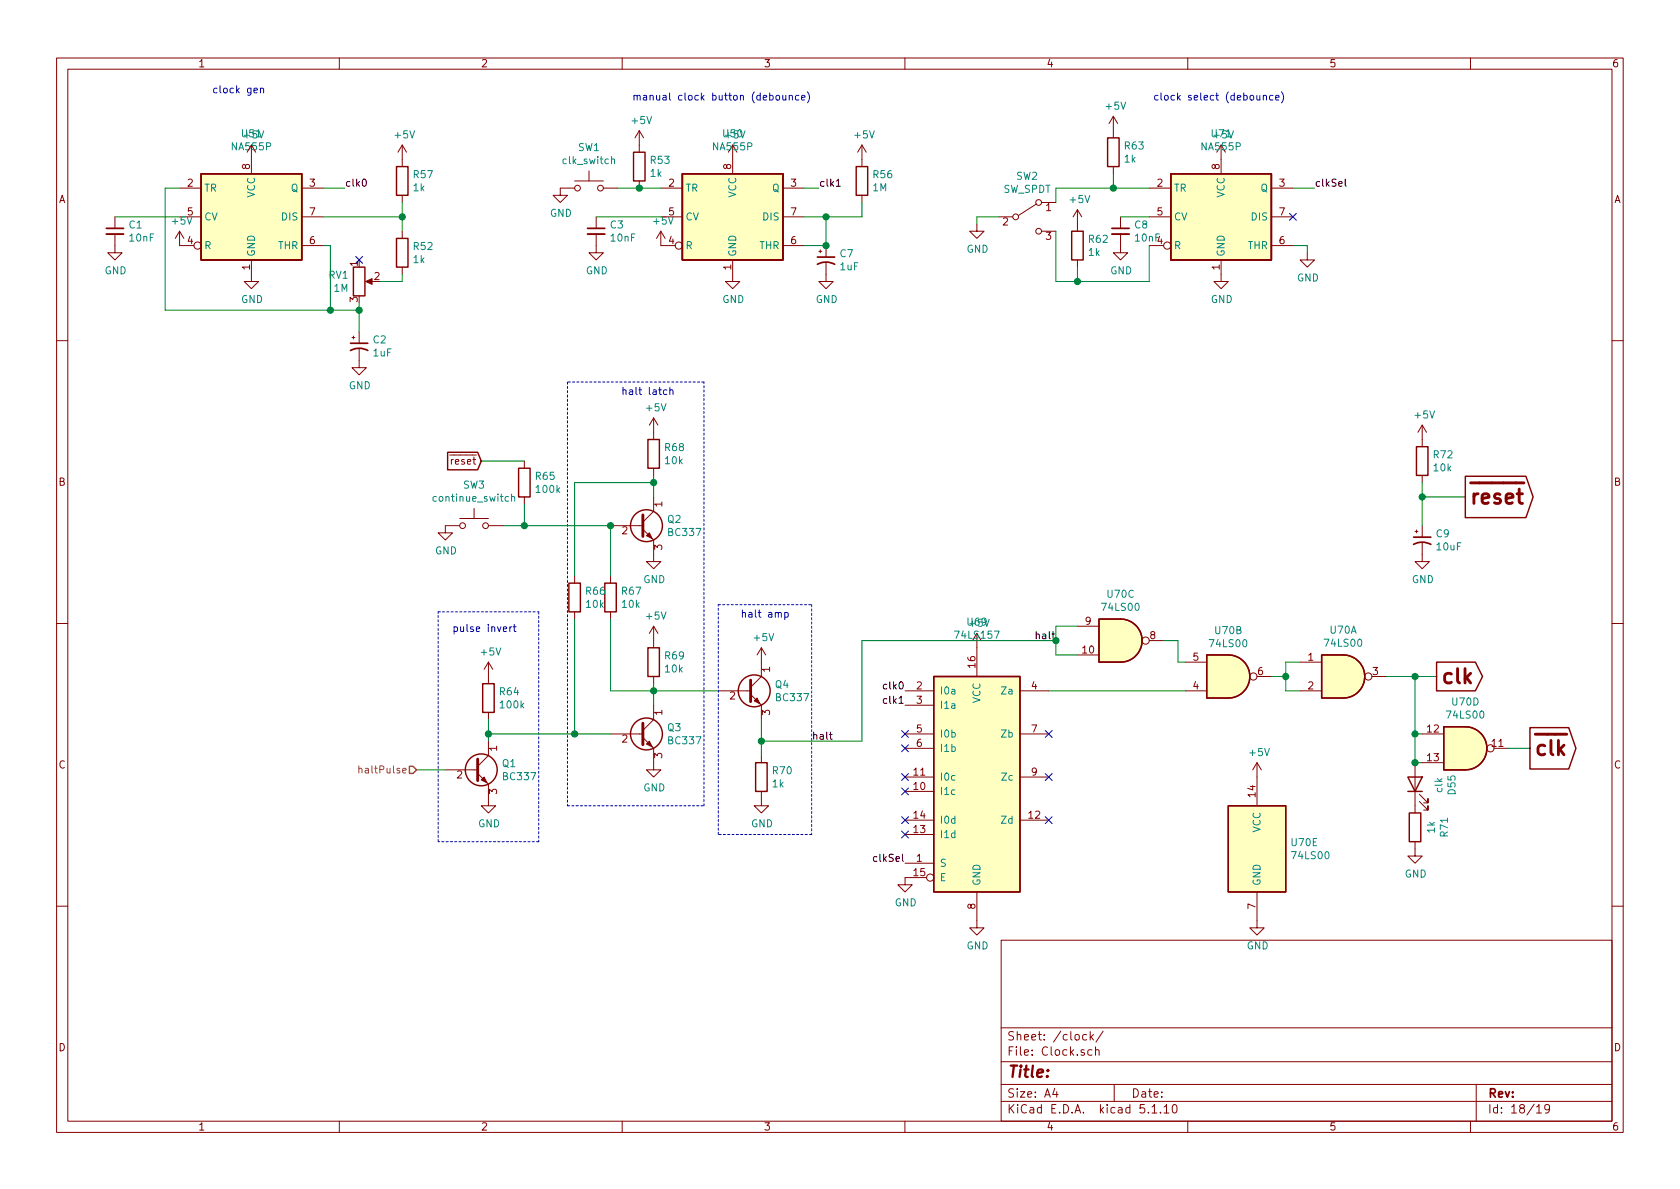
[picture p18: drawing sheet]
<svg xmlns="http://www.w3.org/2000/svg" width="297mm" height="210mm" viewBox="0 0 297 210" stroke-linecap="round" stroke-linejoin="round" font-family="sans-serif">
<defs><g id="words">
<g font-size="3.5" fill="#840000">
<text x="259.7" y="89.1">reset</text>
<text x="254.6" y="120.9">clk</text>
<text x="271.1" y="133.6">clk</text>
</g>
<text font-size="2.8" fill="#840000" x="178" y="190.5">Title:</text>
<g font-size="2.1" fill="#840000">
<text x="178" y="184">Sheet: /clock/</text>
<text x="178" y="186.7">File: Clock.sch</text>
<text x="178" y="196.9">KiCad E.D.A. kicad 5.1.10</text>
<text x="178" y="194.1">Size: A4</text>
<text x="200" y="194.1">Date:</text>
<text x="263" y="194.1">Rev:</text>
<text x="263" y="196.9">Id: 18/19</text>
</g>
<g font-size="1.8" fill="#840000">
<text x="35" y="11.9">1</text>
<text x="85" y="11.9">2</text>
<text x="135" y="11.9">3</text>
<text x="185" y="11.9">4</text>
<text x="235" y="11.9">5</text>
<text x="285" y="11.9">6</text>
<text x="41.1" y="26.6">NA555P</text>
<text x="44.2" y="29.9" transform="rotate(-90 44.2 29.9)">8</text>
<text x="129.3" y="29.9" transform="rotate(-90 129.3 29.9)">8</text>
<text x="215.6" y="29.9" transform="rotate(-90 215.6 29.9)">8</text>
<text x="10.4" y="35.9">A</text>
<text x="33.2" y="33">2</text>
<text x="54.8" y="33">3</text>
<text x="118.3" y="33">2</text>
<text x="139.9" y="33">3</text>
<text x="204.6" y="33">2</text>
<text x="226.2" y="33">3</text>
<text x="285.4" y="35.9">A</text>
<text x="33.2" y="38.1">5</text>
<text x="54.8" y="38.1">7</text>
<text x="118.3" y="38.1">5</text>
<text x="139.9" y="38.1">7</text>
<text x="177.3" y="39.9">2</text>
<text x="184.9" y="37.3">1</text>
<text x="204.6" y="38.1">5</text>
<text x="226.2" y="38.1">7</text>
<text x="33.2" y="43.2">4</text>
<text x="44.2" y="47.7" transform="rotate(-90 44.2 47.7)">1</text>
<text x="54.8" y="43.2">6</text>
<text x="63.2" y="47.1" transform="rotate(-90 63.2 47.1)">1</text>
<text x="118.3" y="43.2">4</text>
<text x="129.3" y="47.7" transform="rotate(-90 129.3 47.7)">1</text>
<text x="139.9" y="43.2">6</text>
<text x="184.9" y="42.4">3</text>
<text x="204.6" y="43.2">4</text>
<text x="215.6" y="47.7" transform="rotate(-90 215.6 47.7)">1</text>
<text x="226.2" y="43.2">6</text>
<text x="63.2" y="53.4" transform="rotate(-90 63.2 53.4)">3</text>
<text x="66.2" y="49.5">2</text>
<text x="80.1" y="82.2">reset</text>
<text x="10.4" y="85.9">B</text>
<text x="117.1" y="89.6" transform="rotate(-90 117.1 89.6)">1</text>
<text x="285.4" y="85.9">B</text>
<text x="110" y="94.5">2</text>
<text x="117.1" y="97.3" transform="rotate(-90 117.1 97.3)">3</text>
<text x="191.9" y="110.5">9</text>
<text x="203.4" y="113">8</text>
<text x="136.1" y="118.8" transform="rotate(-90 136.1 118.8)">1</text>
<text x="172.5" y="118.1" transform="rotate(-90 172.5 118.1)">16</text>
<text x="191.4" y="115.6">10</text>
<text x="211" y="116.8">5</text>
<text x="222.4" y="119.4">6</text>
<text x="231.3" y="116.8">1</text>
<text x="242.7" y="119.4">3</text>
<text x="129.1" y="123.7">2</text>
<text x="162.1" y="121.9">2</text>
<text x="162.1" y="124.5">3</text>
<text x="182.4" y="121.9">4</text>
<text x="211" y="121.9">4</text>
<text x="231.3" y="121.9">2</text>
<text x="110" y="131.3">2</text>
<text x="117.1" y="126.5" transform="rotate(-90 117.1 126.5)">1</text>
<text x="136.1" y="126.5" transform="rotate(-90 136.1 126.5)">3</text>
<text x="162.1" y="129.5">5</text>
<text x="182.4" y="129.5">7</text>
<text x="252.4" y="129.5">12</text>
<text x="10.4" y="135.9">C</text>
<text x="80.8" y="137.7">2</text>
<text x="87.9" y="132.8" transform="rotate(-90 87.9 132.8)">1</text>
<text x="117.1" y="134.1" transform="rotate(-90 117.1 134.1)">3</text>
<text x="161.6" y="137.2">11</text>
<text x="162.1" y="132.1">6</text>
<text x="182.4" y="137.2">9</text>
<text x="252.4" y="134.6">13</text>
<text x="263.8" y="132.1">11</text>
<text x="285.4" y="135.9">C</text>
<text x="87.9" y="140.4" transform="rotate(-90 87.9 140.4)">3</text>
<text x="161.6" y="139.7">10</text>
<text x="222" y="140.9" transform="rotate(-90 222 140.9)">14</text>
<text x="161.6" y="147.3">13</text>
<text x="161.6" y="144.8">14</text>
<text x="181.9" y="144.8">12</text>
<text x="161.6" y="154.9">15</text>
<text x="162.1" y="152.4">1</text>
<text x="172.5" y="160.8" transform="rotate(-90 172.5 160.8)">8</text>
<text x="222" y="160.8" transform="rotate(-90 222 160.8)">7</text>
<text x="10.4" y="185.9">D</text>
<text x="285.4" y="185.9">D</text>
<text x="35" y="199.9">1</text>
<text x="85" y="199.9">2</text>
<text x="135" y="199.9">3</text>
<text x="185" y="199.9">4</text>
<text x="235" y="199.9">5</text>
<text x="285" y="199.9">6</text>
</g>
<g font-size="1.8" fill="#0000c2">
<text x="38.8" y="16.5">clock gen</text>
<text x="116.3" y="17.8">manual clock button (debounce)</text>
<text x="207.3" y="17.8">clock select (debounce)</text>
<text x="111.6" y="69.8">halt latch</text>
<text x="81.5" y="111.8">pulse invert</text>
<text x="132.4" y="109.2">halt amp</text>
</g>
<g font-size="1.8" fill="#008484">
<text x="111.8" y="21.9">+5V</text>
<text x="195.6" y="19.4">+5V</text>
<text x="42.8" y="24.3">U51</text>
<text x="69.9" y="24.5">+5V</text>
<text x="99.7" y="29">clk_switch</text>
<text x="102.2" y="26.7">SW1</text>
<text x="115.1" y="29">R53</text>
<text x="126.2" y="26.6">NA555P</text>
<text x="127.9" y="24.3">U50</text>
<text x="151.2" y="24.5">+5V</text>
<text x="198.9" y="28.7">1k</text>
<text x="198.9" y="26.4">R63</text>
<text x="212.6" y="26.6">NA555P</text>
<text x="214.3" y="24.3">U71</text>
<text x="36.1" y="33.9">TR</text>
<text x="45.1" y="35" transform="rotate(-90 45.1 35)">VCC</text>
<text x="51.5" y="33.9">Q</text>
<text x="73.1" y="33.8">1k</text>
<text x="73.2" y="31.5">R57</text>
<text x="115" y="31.3">1k</text>
<text x="121.2" y="33.9">TR</text>
<text x="130.2" y="35" transform="rotate(-90 130.2 35)">VCC</text>
<text x="136.6" y="33.9">Q</text>
<text x="154.4" y="33.8">1M</text>
<text x="154.5" y="31.5">R56</text>
<text x="177.3" y="34.1">SW_SPDT</text>
<text x="179.7" y="31.8">SW2</text>
<text x="189.3" y="35.9">+5V</text>
<text x="207.5" y="33.9">TR</text>
<text x="216.5" y="35" transform="rotate(-90 216.5 35)">VCC</text>
<text x="222.9" y="33.9">Q</text>
<text x="22.9" y="40.4">C1</text>
<text x="30.5" y="39.7">+5V</text>
<text x="36.1" y="39">CV</text>
<text x="49.9" y="39">DIS</text>
<text x="97.2" y="38.3">GND</text>
<text x="107.9" y="40.4">C3</text>
<text x="115.6" y="39.7">+5V</text>
<text x="121.2" y="39">CV</text>
<text x="135" y="39">DIS</text>
<text x="200.7" y="40.4">C8</text>
<text x="207.5" y="39">CV</text>
<text x="221.3" y="39">DIS</text>
<text x="23" y="42.7">10nF</text>
<text x="36.1" y="44.1">R</text>
<text x="45.1" y="45.5" transform="rotate(-90 45.1 45.5)">GND</text>
<text x="49.2" y="44.1">THR</text>
<text x="73.1" y="46.5">1k</text>
<text x="73.2" y="44.2">R52</text>
<text x="108.1" y="42.7">10nF</text>
<text x="121.2" y="44.1">R</text>
<text x="130.2" y="45.5" transform="rotate(-90 130.2 45.5)">GND</text>
<text x="134.3" y="44.1">THR</text>
<text x="148.6" y="45.5">C7</text>
<text x="148.6" y="47.8">1uF</text>
<text x="170.9" y="44.7">GND</text>
<text x="192.5" y="45.3">1k</text>
<text x="192.6" y="42.9">R62</text>
<text x="200.8" y="42.7">10nF</text>
<text x="207.5" y="44.1">R</text>
<text x="216.5" y="45.5" transform="rotate(-90 216.5 45.5)">GND</text>
<text x="220.6" y="44.1">THR</text>
<text x="18.5" y="48.5">GND</text>
<text x="42.6" y="53.6">GND</text>
<text x="58.2" y="49.3">RV1</text>
<text x="59.1" y="51.6">1M</text>
<text x="103.6" y="48.5">GND</text>
<text x="127.7" y="53.6">GND</text>
<text x="144.2" y="53.6">GND</text>
<text x="196.3" y="48.5">GND</text>
<text x="214.1" y="53.6">GND</text>
<text x="229.3" y="49.8">GND</text>
<text x="66" y="60.7">C2</text>
<text x="66" y="63">1uF</text>
<text x="61.7" y="68.8">GND</text>
<text x="114.4" y="72.7">+5V</text>
<text x="250.2" y="74">+5V</text>
<text x="117.6" y="79.8">R68</text>
<text x="117.7" y="82.1">10k</text>
<text x="253.5" y="81">R72</text>
<text x="253.6" y="83.4">10k</text>
<text x="76.9" y="88.7">continue_switch</text>
<text x="81.9" y="86.4">SW3</text>
<text x="94.8" y="84.9">R65</text>
<text x="94.9" y="87.2">100k</text>
<text x="118.1" y="92.5">Q2</text>
<text x="118.3" y="94.8">BC337</text>
<text x="254" y="95">C9</text>
<text x="76.9" y="98">GND</text>
<text x="254.1" y="97.3">10uF</text>
<text x="103.7" y="105.2">R66</text>
<text x="103.7" y="107.5">10k</text>
<text x="110" y="105.2">R67</text>
<text x="110.1" y="107.5">10k</text>
<text x="113.7" y="103.1">GND</text>
<text x="195.9" y="105.7">U70C</text>
<text x="249.6" y="103.1">GND</text>
<text x="114.4" y="109.6">+5V</text>
<text x="133.4" y="113.4">+5V</text>
<text x="169.1" y="112.9">74LS157</text>
<text x="171.1" y="110.6">U69</text>
<text x="195" y="108">74LS00</text>
<text x="214.9" y="112.1">U70B</text>
<text x="235.2" y="112.1">U70A</text>
<text x="85.1" y="115.9">+5V</text>
<text x="117.6" y="116.6">R69</text>
<text x="117.7" y="118.9">10k</text>
<text x="214.1" y="114.4">74LS00</text>
<text x="234.4" y="114.4">74LS00</text>
<text x="88.4" y="123">R64</text>
<text x="88.6" y="125.3">100k</text>
<text x="137.1" y="121.7">Q4</text>
<text x="137.3" y="124">BC337</text>
<text x="166.1" y="122.8">I0a</text>
<text x="166.1" y="125.3">I1a</text>
<text x="173.4" y="124.4" transform="rotate(-90 173.4 124.4)">VCC</text>
<text x="177.3" y="122.8">Za</text>
<text x="256.8" y="124.8">U70D</text>
<text x="118.1" y="129.3">Q3</text>
<text x="118.3" y="131.6">BC337</text>
<text x="166.1" y="130.4">I0b</text>
<text x="177.2" y="130.4">Zb</text>
<text x="256" y="127.1">74LS00</text>
<text x="88.8" y="135.7">Q1</text>
<text x="89.1" y="138">BC337</text>
<text x="136.7" y="136.9">R70</text>
<text x="166.1" y="133">I1b</text>
<text x="221" y="133.7">+5V</text>
<text x="113.7" y="139.9">GND</text>
<text x="136.6" y="139.2">1k</text>
<text x="166.1" y="140.6">I1c</text>
<text x="166.1" y="138">I0c</text>
<text x="177.3" y="138">Zc</text>
<text x="255" y="140.1" transform="rotate(-90 255 140.1)">clk</text>
<text x="257.4" y="140.5" transform="rotate(-90 257.4 140.5)">D55</text>
<text x="84.5" y="146.3">GND</text>
<text x="132.8" y="146.3">GND</text>
<text x="166.1" y="148.2">I1d</text>
<text x="166.1" y="145.7">I0d</text>
<text x="177.2" y="145.7">Zd</text>
<text x="222.9" y="147.2" transform="rotate(-90 222.9 147.2)">VCC</text>
<text x="228.4" y="149.6">U70E</text>
<text x="253.7" y="147.3" transform="rotate(-90 253.7 147.3)">1k</text>
<text x="256" y="147.9" transform="rotate(-90 256 147.9)">R71</text>
<text x="166.1" y="153.3">S</text>
<text x="166.1" y="155.8">E</text>
<text x="228.6" y="151.9">74LS00</text>
<text x="248.4" y="155.2">GND</text>
<text x="158.2" y="160.3">GND</text>
<text x="173.4" y="156.7" transform="rotate(-90 173.4 156.7)">GND</text>
<text x="222.9" y="156.7" transform="rotate(-90 222.9 156.7)">GND</text>
<text x="170.9" y="167.9">GND</text>
<text x="220.4" y="167.9">GND</text>
</g>
<g font-size="1.8">
<text x="61" y="33">clk0</text>
<text x="144.8" y="33">clk1</text>
<text x="232.4" y="33">clkSel</text>
<text x="183.5" y="113">halt</text>
<text x="156.6" y="124.5">clk1</text>
<text x="156.6" y="121.9">clk0</text>
<text x="143.5" y="130.8">halt</text>
<text x="154.9" y="152.4">clkSel</text>
</g>
<text font-size="1.8" fill="#848400" x="64.3" y="136.8">haltPulse</text>
</g></defs>
<g fill="none" stroke="#840000" stroke-width=".18">
<path d="M10 10.3h277v189.9h-277zM12 12.2h273v186.1h-273zM60 10.3v1.9M110 10.3v1.9M160 10.3v1.9M210 10.3v1.9M260 10.3v1.9M20.3 38.3v2.1M31.7 38.3h3.9M31.7 33.3h3.9M44.4 25.6v5.1M53.3 38.3h3.8"/>
<path d="M53.3 33.3h3.8M71.1 25.6l-.7 1.3M71.1 25.6v3.9M71.1 34.5v1.3M71.1 25.6l.8 1.3M101.6 33.3h-2.5v1.2h1.2l-1.2 1.3-1.3-1.3h1.3M101.6 32h5.1M104.1 30.2v1.8M105.4 38.3v2.1M106.7 33.3h2.5M113 23.1v3.8M113 32v1.3"/>
<path d="M113 23.1l-.7 1.3M113 23.1l.8 1.3M116.8 38.3h3.8M116.8 33.3h3.8M129.5 25.6v5.1M138.4 38.3h3.8M138.4 33.3h3.8M152.4 25.6l-.8 1.3M152.4 25.6v3.9M152.4 34.5v1.3M152.4 25.6l.8 1.3M172.7 39.6v1.3h1.3l-1.3 1.3-1.3-1.3h1.3"/>
<path d="M176.5 38.3h2.6M183.3 36.1l-3.2 2M184.1 35.8h2.6M190.5 37.1l-.8 1.2M190.5 37.1v3.8M190.5 37.1l.8 1.2M196.8 20.6l-.7 1.2M196.8 20.6v3.8M196.8 29.5v1.2M196.8 20.6l.8 1.2M198.1 38.3v2.1M203.2 38.3h3.8"/>
<path d="M203.2 33.3h3.8M215.9 25.6v5.1M224.8 38.3h3.8M224.8 33.3h3.8M20.3 41.4v3.3h1.3l-1.3 1.3-1.3-1.3h1.3M31.7 40.9v2.5h2.6M31.7 40.9l-.7 1.3M31.7 40.9l.8 1.3M44.4 46v3.8h1.3l-1.3 1.2-1.2-1.2h1.2M53.3 43.4h3.8M62.2 59.7h.5M62.5 59.4v.5"/>
<path d="M63.5 58.7v2M65 49.8h1M71.1 40.9v1.3M71.1 47.2v1.3M105.4 41.4v3.3h1.3l-1.3 1.3-1.3-1.3h1.3M116.8 40.9v2.5h2.6M116.8 40.9l-.7 1.3M116.8 40.9l.8 1.3M129.5 46v3.8h1.3l-1.3 1.2-1.2-1.2h1.2M138.4 43.4h3.8M144.8 44.4h.5M145 44.2v.5"/>
<path d="M146 46.5v3.3h1.3l-1.3 1.2-1.2-1.2h1.2M146 43.4v2.1M184.1 40.9h2.6M190.5 46v1.2M198.1 41.4v3.3h1.3l-1.3 1.3-1.3-1.3h1.3M203.2 43.4h2.5M215.9 46v3.8h1.3l-1.3 1.2-1.3-1.2h1.3M224.8 43.4h3.8M231.1 44.7v1.3h1.3l-1.3 1.2-1.2-1.2h1.2M10 60.2h2M63.5 61.7v3.3h1.3l-1.3 1.3-1.3-1.3h1.3M115.6 73.9v3.8"/>
<path d="M115.6 73.9l-.8 1.3M115.6 73.9l.7 1.3M251.5 75.2v3.8M251.5 75.2l-.8 1.2M251.5 75.2l.7 1.2M285 60.2h2M79.5 80.5h.8M81.3 93h-2.6v1.2h1.3l-1.3 1.3-1.2-1.3h1.2M81.3 91.7h5.1M83.8 89.9v1.8M86.4 93h2.5M92.7 81.5v1.3"/>
<path d="M92.7 87.9v1.2M107.9 93h5.8M113.7 93.6l1.9 1.9v3.8h1.2l-1.2 1.3-1.3-1.3h1.3M115.6 87.9v2.5l-1.9 1.9M115.6 82.8v1.3M250.2 94h.5M250.4 93.7v.5M251.5 96v3.3h1.2l-1.2 1.3-1.3-1.3h1.3M251.5 84.1v1.2M251.5 93v2M10 110.3h2M86.4 117.1v3.8"/>
<path d="M86.4 117.1l-.8 1.3M86.4 117.1l.7 1.3M101.6 101.8v1.3M101.6 108.2v1.3M107.9 101.8v1.3M107.9 108.2v1.3M115.6 110.7v3.8M115.6 119.6v1.3M115.6 110.7l-.8 1.3M115.6 110.7l.7 1.3M134.6 114.5v5.1l-1.9 1.9M134.6 114.5l-.7 1.3"/>
<path d="M134.6 114.5l.8 1.3M172.7 112v7.6M190.5 115.8h3.8M190.5 110.7h3.8M203.2 113.3h2.5M209.5 117.1h3.9M222.2 119.6h2.6M229.9 117.1h3.8M242.6 119.6h2.5M285 110.3h2M78.7 136.1h5.8M84.5 136.8l1.9 1.9v3.8h1.2l-1.2 1.3-1.3-1.3h1.3"/>
<path d="M86.4 131.1v2.5l-1.9 1.9M86.4 126v1.2M107.9 129.8h5.8M113.7 130.4l1.9 1.9v3.8h1.2l-1.2 1.3-1.3-1.3h1.3M115.6 124.7v2.5l-1.9 2M127 122.2h5.7M132.7 122.8l1.9 1.9v2.5M134.6 139.9v2.6h1.3l-1.3 1.3-1.3-1.3h1.3M134.6 133.6v1.3M160 129.8h5.1M160 122.2h5.1M160 132.3h5.1"/>
<path d="M160 139.9h5.1M160 137.4h5.1M160 124.7h5.1M180.3 129.8h5.1M180.3 122.2h5.1M180.3 137.4h5.1M209.5 122.2h3.9M222.2 134.9v7.6M222.2 134.9l-.7 1.2M222.2 134.9l.8 1.2M229.9 122.2h3.8M250.2 134.9v8.9"/>
<path d="M251.5 129.8h3.8M251.5 134.9h3.8M264.2 132.3h2.5M160 152.6h5.1M160 145h5.1M160 147.6h5.1M163.8 155.2h-3.8v1.3h1.3l-1.3 1.2-1.3-1.2h1.3M172.7 157.7v6.4h1.3l-1.3 1.2-1.3-1.2h1.3M180.3 145h5.1M222.2 157.7v6.4h1.3l-1.3 1.2-1.2-1.2h1.2M250.2 148.8v2.6h1.3l-1.3 1.2-1.3-1.2h1.3M251 141.7l1.5 1.6v-.8v.8h-.8"/>
<path d="M251 140.5l1.5 1.5v-.8v.8h-.8M10 160.2h2M177 166.3h108v32h-108zM285 160.2h2M60 198.3v1.9M110 198.3v1.9M160 198.3v1.9M177 194.8h108M177 191.8h108M177 187.8h108M177 181.8h108M186.5 192.5l-.4 1h1"/>
<path d="M186.8 193v1M192.1 183l-.4-.1-.3 .3 .1 .6 .2 .1 .4-.1M192.8 182.4v1.5M192.9 183.4l.4 .5M193.1 185.7l-.5-.1-.3 .3 .1 .6 .2 .1 .5-.1M193.3 182.9l-.5 .6M193.7 185.7l.2-.1 .4 .1v.9M193.7 185.1v1.5M195 182.3l-1.2 2M197 191.8v3M203.7 195.8l.4-.5v1.5M203.7 196.8h.8"/>
<path d="M205.2 196.7v.1M205.8 195.8l.4-.5v1.5M205.8 196.8h.9M207.5 195.4l.2-.1a.94 .94 0 0 1 0 1.5h-.1a1 1 0 0 1-.1-1.4zM210 198.3v1.9M260 198.3v1.9M261 191.8v6.5M271.7 195.8l.4-.5v1.5M271.7 196.8h.8M274 196l-.1 .1a.48 .48 0 0 1-.7 0v-.6a.48 .48 0 0 1 .7 0 1.27 1.27 0 0 1-.2 1.2l-.4 .1"/>
<circle cx="102.1" cy="33.3" r=".51"/>
<circle cx="106.2" cy="33.3" r=".51"/>
<circle cx="179.6" cy="38.3" r=".51"/>
<circle cx="183.6" cy="35.8" r=".51"/>
<circle cx="34.9" cy="43.4" r=".63"/>
<circle cx="120" cy="43.4" r=".63"/>
<circle cx="183.6" cy="40.9" r=".51"/>
<circle cx="206.4" cy="43.4" r=".63"/>
<circle cx="81.8" cy="93" r=".51"/>
<circle cx="85.9" cy="93" r=".51"/>
<circle cx="202.6" cy="113.3" r=".63"/>
<circle cx="221.6" cy="119.6" r=".63"/>
<circle cx="241.9" cy="119.6" r=".63"/>
<circle cx="263.5" cy="132.3" r=".63"/>
<circle cx="164.5" cy="155.2" r=".63"/>
</g>
<g fill="none" stroke="#840000" stroke-width=".25">
<path d="M35.6 30.7h17.7v15.3h-17.7zM70.1 29.5h2v5h-2zM112 26.9h2v5.1h-2zM120.6 30.7h17.8v15.3h-17.8zM151.4 29.5h2v5h-2zM195.8 24.4h2.1v5.1h-2.1zM207 30.7h17.8v15.3h-17.8zM62.5 47.2h2v5.1h-2zM70.1 42.2h2v5h-2zM189.5 40.9h2v5.1h-2zM79.1 80h5.4l.6 1.5-.6 1.6h-5.4zM114.6 77.7h2v5.1h-2z"/>
<path d="M250.4 79h2.1v5.1h-2.1zM91.7 82.8h2v5.1h-2zM259.1 84.2h10.7l1.3 3.7-1.3 3.6h-10.7zM100.6 103.1h2v5.1h-2zM106.9 103.1h2.1v5.1h-2.1zM114.6 114.5h2v5.1h-2zM165.1 119.6h15.2v38.1h-15.2zM194.3 109.5h3.8a3.8 3.8 0 0 1 3.8 3.8 3.8 3.8 0 0 1-3.8 3.8h-3.8zM213.4 115.8h3.8a3.8 3.8 0 0 1 3.8 3.8 3.8 3.8 0 0 1-3.8 3.8h-3.8zM233.7 115.8h3.8a3.8 3.8 0 0 1 3.8 3.8 3.8 3.8 0 0 1-3.8 3.8h-3.8zM254 117.1h6.9l1.2 2.5-1.2 2.6h-6.9zM85.3 120.9h2.1v5.1h-2.1z"/>
<path d="M133.6 134.9h2v5h-2zM248.9 137.4h2.6l-1.3 2.5zM248.9 139.9h2.6M255.3 128.5h3.8a3.8 3.8 0 0 1 3.8 3.8 3.8 3.8 0 0 1-3.8 3.8h-3.8zM270.5 128.7h6.9l1.2 3.6-1.2 3.7h-6.9zM217.2 142.5h10.1v15.2h-10.1zM249.2 143.8h2v5h-2z"/>
<circle cx="114.3" cy="93" r="2.82"/>
<circle cx="85.1" cy="136.1" r="2.82"/>
<circle cx="114.3" cy="129.8" r="2.82"/>
<circle cx="133.3" cy="122.2" r="2.82"/>
</g>
<path d="M113.7 91.1v3.8M260 85.4h9.4M84.5 134.2v3.8M113.7 127.9v3.8M132.7 120.3v3.8" fill="none" stroke="#840000" stroke-width=".51"/>
<g fill="#840000" stroke="#840000" stroke-width=".18">
<path d="M114.8 94.2l.5 1-1-.5z"/>
<path d="M114.3 131.6l.5-.5 .5 1z"/>
<path d="M85.1 137.9l.5-.5 .5 1z"/>
<path d="M133.3 123.9l.6-.5 .5 1.1z"/>
<path d="M64.6 49.8l1.2-.5v1z"/>
</g>
<path d="M18.8 41.4h3M103.9 41.4h3M196.6 41.4h3" fill="none" stroke="#840000" stroke-width=".33"/>
<path d="M18.8 40.4h3M103.9 40.4h3M144.5 46.7a3.2 3.2 0 0 1 3.1 0M144.5 45.5h3.1M196.6 40.4h3M62 62a3.2 3.2 0 0 1 3 0M62 60.7h3M249.9 96.3a3.2 3.2 0 0 1 3.1 0M249.9 95h3.1" fill="none" stroke="#840000" stroke-width=".3"/>
<path d="M45.8 23.1l.4 1.3 .4-1.3M108.1 28.2l.2-.1 .3 .1 .1 .8M130.9 23.1l.4 1.3 .4-1.3M217.2 23.1l.5 1.3 .4-1.3M90.4 87.9l.3-.1 .2 .1 .1 .7M90.4 87.4v1.2M174.1 109.5l.4 1.3 .4-1.3" fill="none" stroke="#008484" stroke-width=".18"/>
<g fill="#ffffc2" stroke="#ffffc2" stroke-width=".18">
<path d="M35.6 30.7h17.7v15.3h-17.7z"/>
<path d="M217.2 142.5h10.1v15.2h-10.1z"/>
<path d="M237.5 115.8a3.8 3.8 0 0 1 3.8 3.8 3.8 3.8 0 0 1-3.8 3.8z"/>
<path d="M233.7 115.8h3.8v7.6h-3.8z"/>
<path d="M259.1 128.5a3.8 3.8 0 0 1 3.8 3.8 3.8 3.8 0 0 1-3.8 3.8z"/>
<path d="M255.3 128.5h3.8v7.6h-3.8z"/>
<path d="M217.2 115.8a3.8 3.8 0 0 1 3.8 3.8 3.8 3.8 0 0 1-3.8 3.8z"/>
<path d="M213.4 115.8h3.8v7.6h-3.8z"/>
<path d="M198.1 109.5a3.8 3.8 0 0 1 3.8 3.8 3.8 3.8 0 0 1-3.8 3.8z"/>
<path d="M194.3 109.5h3.8v7.6h-3.8z"/>
<path d="M207 30.7h17.8v15.3h-17.8z"/>
<path d="M165.1 119.6h15.2v38.1h-15.2z"/>
<path d="M120.6 30.7h17.8v15.3h-17.8z"/>
</g>
<path d="M100.3 67.6v74.9M124.5 67.6h-24.2M77.5 108.2h17.7M95.2 108.2v40.6M127 106.9h16.5M143.5 106.9v40.7M77.5 148.8v-40.6M95.2 148.8h-17.7M100.3 142.5h24.2M124.5 142.5v-74.9M127 147.6v-40.7M143.5 147.6h-16.5" fill="none" stroke="#0000c2" stroke-width=".18" stroke-dasharray=".4 .4"/>
<g fill="none" stroke="#008400" stroke-width=".18">
<path d="M20.3 38.3h11.4M31.7 33.3h-2.5v21.6h34.3M57.1 33.3h3.9M57.1 38.3h14M71.1 35.8v5.1M105.4 38.3h11.4M109.2 33.3h7.6M142.2 33.3h2.6M146 38.3v5.1h-3.8M152.4 35.8v2.5h-10.2M176.5 38.3h-3.8v1.3M196.8 30.7v2.6"/>
<path d="M198.1 38.3h5.1M203.2 33.3h-16.5v2.5M228.6 33.3h3.8M57.1 43.4h1.3v11.5M63.5 53.6v5.1M71.1 48.5v1.3h-3.8M186.7 40.9v8.9h16.5v-6.4M190.5 47.2v2.6M228.6 43.4h2.5v1.3M85.1 81.5h7.6M88.9 93h19v8.8M92.7 89.1v3.9"/>
<path d="M115.6 84.1v3.8M115.6 85.3h-14v16.5M251.5 85.3v7.7M251.5 87.9h7.6M101.6 109.5v20.3M107.9 109.5v12.7h19.1M186.7 113.3h-34.3v17.8h-17.8M190.5 110.7h-3.8v5.1h3.8M205.7 113.3h2.6v3.8h1.2M224.8 119.6h2.5M229.9 117.1h-2.6v5.1h2.6M245.1 119.6h8.9"/>
<path d="M250.2 119.6v15.3h1.3M73.7 136.1h5M86.4 129.8h21.5M86.4 127.2v3.9M115.6 120.9v3.8M134.6 127.2v6.4M185.4 122.2h24.1M250.2 129.8h1.3M266.7 132.3h3.8"/>
</g>
<path d="M63.4 136l.3-.1h.2l.1 .8M63.4 135.4v1.3" fill="none" stroke="#848400" stroke-width=".18"/>
<path d="M72.4 135.5h.6l.7 .6-.7 .7h-.6z" fill="none" stroke="#848400" stroke-width=".25"/>
<path d="M64.2 31.8l.1-.1a.67 .67 0 0 1 .5 .6 .67 .67 0 0 1-.5 .6l-.1-.1-.1-.3zM147.9 32l.3-.3v1.2M147.9 32.9h.7M237.8 31.7v1.1l.2 .1M146.7 129.9h.4M146.8 129.5v1.1l.3 .1" fill="none" stroke="#000" stroke-width=".18"/>
<g fill="none" stroke="#0000c2" stroke-width=".18">
<path d="M38.4 15.6h-.4l-.2 .2 .1 .6h.5M112.1 17l.2-.1h.3v.8M112.1 16.9v.8M112.6 17l.2-.1h.3l.1 .8M113.8 16.9h.5v.8M114.3 17.2h-.4l-.2 .2 .1 .2h.5M114.9 17l.2-.1h.3l.1 .8M114.9 16.9v.8M141.7 17.3l.6-.1v-.3h-.4l-.2 .1 .1 .6h.5M142.7 16.3a1.4 1.4 0 0 1 0 1.9M204.7 16.9h-.3l-.3 .2 .2 .5h.4M205.3 16.4v1.1l.2 .2"/>
<path d="M205.9 17l.2-.1 .4 .1 .1 .5-.2 .1-.3 .1-.2-.1zM226.6 16.3a1.4 1.4 0 0 1 0 1.9M110.2 69.1l.1-.2 .3 .1 .1 .8M110.2 68.5v1.3M80.3 110.9l.3-.1 .3 .3-.1 .5h-.5M80.3 110.8v1.3M90.8 110.8h.4M90.9 110.4v1.1l.3 .2M131.3 108.4l.1-.1 .3 .1 .1 .7M131.3 107.9v1.2"/>
</g>
<g fill="#008400" stroke="#008400" stroke-width=".25">
<circle cx="92.7" cy="93" r=".51"/>
<circle cx="251.5" cy="87.9" r=".51"/>
<circle cx="186.7" cy="113.3" r=".51"/>
<circle cx="134.6" cy="131.1" r=".51"/>
<circle cx="190.5" cy="49.8" r=".51"/>
<circle cx="196.9" cy="33.3" r=".51"/>
<circle cx="146.1" cy="43.4" r=".51"/>
<circle cx="113" cy="33.3" r=".51"/>
<circle cx="146.1" cy="38.3" r=".51"/>
<circle cx="63.5" cy="54.9" r=".51"/>
<circle cx="58.4" cy="54.9" r=".51"/>
<circle cx="71.1" cy="38.3" r=".51"/>
<circle cx="227.3" cy="119.6" r=".51"/>
<circle cx="250.2" cy="119.6" r=".51"/>
<circle cx="250.2" cy="129.8" r=".51"/>
<circle cx="250.2" cy="134.9" r=".51"/>
<circle cx="115.6" cy="85.3" r=".51"/>
<circle cx="115.6" cy="122.2" r=".51"/>
<circle cx="86.4" cy="129.8" r=".51"/>
<circle cx="101.6" cy="129.8" r=".51"/>
<circle cx="108" cy="93" r=".51"/>
</g>
<g fill="none" stroke="#000084" stroke-width=".18">
<path d="M228 37.7l1.2 1.3M229.2 37.7l-1.2 1.3M62.9 45.4l1.2 1.2M64.1 45.4l-1.2 1.2M159.4 129.2l1.2 1.2M159.4 131.7l1.2 1.2M159.4 136.8l1.2 1.2M159.4 139.3l1.2 1.3M160.6 129.2l-1.2 1.2M160.6 131.7l-1.2 1.2M160.6 136.8l-1.2 1.2M160.6 139.3l-1.2 1.3"/>
<path d="M184.8 136.8l1.2 1.2M184.8 129.2l1.2 1.2M186 136.8l-1.2 1.2M186 129.2l-1.2 1.2M159.4 144.4l1.2 1.2M159.4 147l1.2 1.2M160.6 144.4l-1.2 1.2M160.6 147l-1.2 1.2M184.8 144.4l1.2 1.2M186 144.4l-1.2 1.2"/>
</g>
<use href="#words"/>
</svg>
